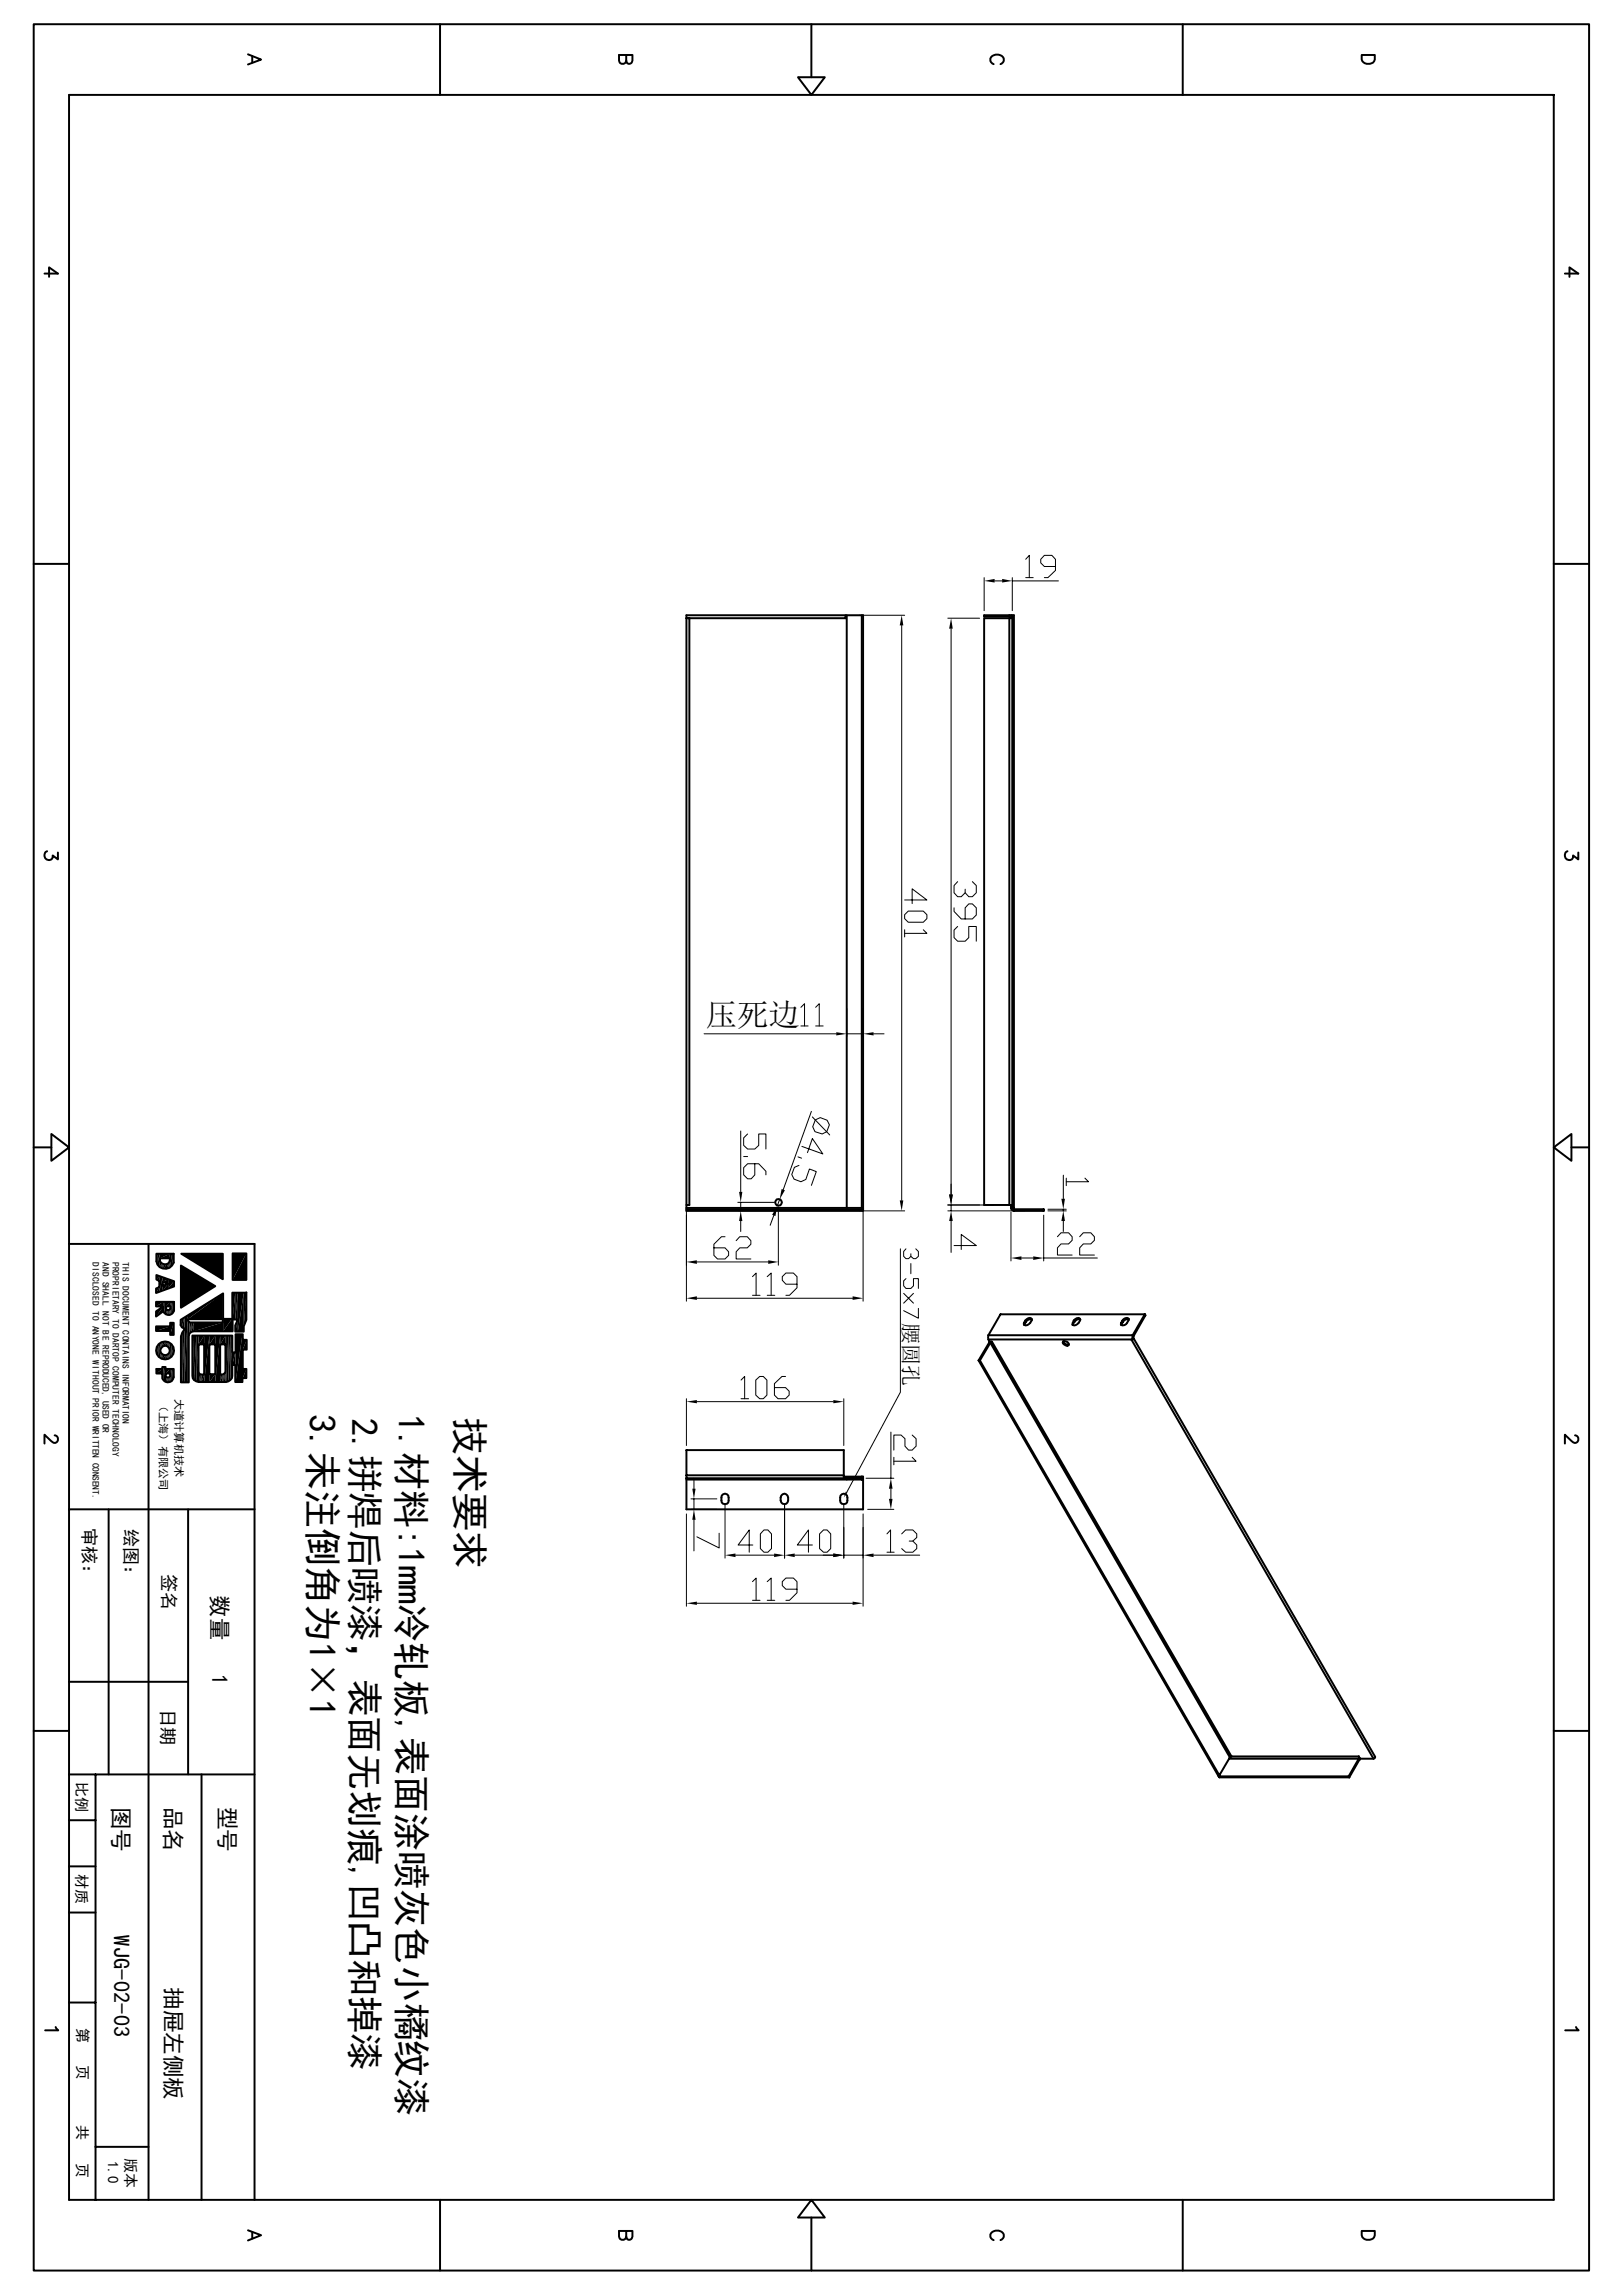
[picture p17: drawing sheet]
<svg xmlns="http://www.w3.org/2000/svg" width="210mm" height="297mm" viewBox="0 0 210 297" stroke-linecap="round" stroke-linejoin="round" font-family="sans-serif">
<defs><g id="words">
<g font-size="4.9">
<text x="40" y="182.9" transform="rotate(90 40 182.9)">3.未注倒角为1×1</text>
<text x="51.5" y="182.9" transform="rotate(90 51.5 182.9)">1.材料:1mm冷轧板,表面涂喷灰色小橘纹漆</text>
<text x="59.1" y="183.3" transform="rotate(90 59.1 183.3)">技术要求</text>
</g>
<text font-size="4.8" x="45.5" y="183.4" transform="rotate(90 45.5 183.4)">2.拼焊后喷漆，表面无划痕,凹凸和掉漆</text>
<text font-size="4.1" x="91.3" y="132.7">压死边</text>
<g font-size="2.9">
<text x="27.4" y="206.3" transform="rotate(90 27.4 206.3)">数量</text>
<text x="27.4" y="216.5" transform="rotate(90 27.4 216.5)">1</text>
<text x="14.6" y="233.7" transform="rotate(90 14.6 233.7)">图号</text>
<text x="21.4" y="233.7" transform="rotate(90 21.4 233.7)">品名</text>
<text x="28.4" y="233.7" transform="rotate(90 28.4 233.7)">型号</text>
<text x="14.7" y="250.4" transform="rotate(90 14.7 250.4)">WJG-02-03</text>
<text x="21.4" y="257" transform="rotate(90 21.4 257)">抽屉左侧板</text>
</g>
<text font-size="2.7" x="116.9" y="171.2" transform="rotate(90 116.9 171.2)">腰圆孔</text>
<g font-size="2.3">
<text x="10.8" y="197.7" transform="rotate(90 10.8 197.7)">审核：</text>
<text x="16.2" y="197.7" transform="rotate(90 16.2 197.7)">绘图：</text>
<text x="21.1" y="203.7" transform="rotate(90 21.1 203.7)">签名</text>
<text x="20.9" y="221.1" transform="rotate(90 20.9 221.1)">日期</text>
</g>
<g font-size="1.9">
<text x="9.9" y="230.5" transform="rotate(90 9.9 230.5)">比例</text>
<text x="9.9" y="242.4" transform="rotate(90 9.9 242.4)">材质</text>
<text x="10" y="262.3" transform="rotate(90 10 262.3)">第</text>
<text x="10" y="267.2" transform="rotate(90 10 267.2)">页</text>
<text x="10" y="274.9" transform="rotate(90 10 274.9)">共</text>
<text x="10" y="279.8" transform="rotate(90 10 279.8)">页</text>
<text x="14" y="279.5" transform="rotate(90 14 279.5)">1.0</text>
<text x="16.3" y="279.1" transform="rotate(90 16.3 279.1)">版本</text>
</g>
<g font-size="1.4">
<text x="20.6" y="181.2" transform="rotate(90 20.6 181.2)">（上海）有限公司</text>
<text x="22.6" y="181" transform="rotate(90 22.6 181)">大道计算机技术</text>
</g>
<g font-size="1.2">
<text x="12" y="163.2" transform="rotate(90 12 163.2)">DISCLOSED TO ANYONE WITHOUT PRIOR WRITTEN CONSENT.</text>
<text x="13.3" y="163.2" transform="rotate(90 13.3 163.2)">AND SHALL NOT BE REPRODUCED, USED OR</text>
<text x="14.6" y="163.2" transform="rotate(90 14.6 163.2)">PROPRIETARY TO DARTOP COMPUTER TECHNOLOGY</text>
<text x="15.8" y="163.2" transform="rotate(90 15.8 163.2)">THIS DOCUMENT CONTAINS INFORMATION</text>
</g>
</g></defs>
<g fill="none" stroke="#000" stroke-width=".25">
<path d="M4.4 3.1h201.2v290.6h-201.2zM8.9 12.3h192.1v272.3h-192.1zM32.1 7l1.7 .7-1.7 .6M32.6 7.3v.8M56.9 3.1v9.2M81 7.1l.1 1a.36 .36 0 0 0 .6 0l.1-1h-1.7v.7a.47 .47 0 0 0 .5 .5 .47 .47 0 0 0 .4-.5M103.3 10h3.4l-1.7 2.3zM105 3.1v6.9M128.6 8.3a.63 .63 0 0 1-.5-.7 .63 .63 0 0 1 .7-.5 .75 .75 0 0 1 .8 .1 .75 .75 0 0 1 .2 .8l-.3 .3M153 3.1v9.2M176.2 7.1h1.7v.6a.91 .91 0 0 1-.9 .6 .91 .91 0 0 1-.8-.6zM5.8 35.4h1.7l-1.2-.8v1.2"/>
<path d="M202.5 35.4h1.7l-1.1-.8v1.2M4.4 72.9h4.5M88.8 79.6h22.9v77h-22.9zM89.2 80v75.9h-.4M109.4 79.6v.4h-20.6M109.6 79.6v76.7M111.5 79.6v76.7M130.6 79.6h.2l.2 .4h-3.7v75.9h3.7M130.6 79.8l.2 .2M130.6 79.6h-3.3v.2h3.3M130.6 79.6v.2M130.6 80v75.9"/>
<path d="M130.8 79.6h.4v76.7h-.4M131 79.6v76.7l.2 .1M201 72.9h4.6M6.1 110.1a.58 .58 0 0 0-.2 .9 .58 .58 0 0 0 .9-.1v-.2l.7 .5v-.9M202.8 110.1a.58 .58 0 0 0-.2 .9 .58 .58 0 0 0 .9-.1v-.2l.7 .5v-.9M4.4 148.4h2.2M6.6 146.7l2.3 1.7-2.3 1.8zM88.8 156.3h22.9M88.8 156.4h22.9M130.8 156.3l.1 .1 .3 .2M130.8 155.9v.4M131.2 156.4h3.8v.2h-3.8"/>
<path d="M131.2 156.4v.2M201 148.4l2.3-1.7v3.5zM203.3 148.4h2.3M8.9 160.9h24v123.7M19.2 160.9v123.7M20.2 171.6h1.8v-.5h.5v1.6h-.5v-.5h-1.8zM20.2 168.4h2.3v1.1a.73 .73 0 0 1-.6 .6 .73 .73 0 0 1-.8-.5l-.9 .7v-.7l.9-.6h-.9zM20.2 164.9l2.3 .8v.7l-2.3 .9v-.6l.4-.2v-.8l-.4-.2zM20.2 162.2h2.3v1.1a1.15 1.15 0 0 1-1.2 .8 1.15 1.15 0 0 1-1.1-.9zM20.2 177.1h.8v-.3h.4v.3h1.1v1a.76 .76 0 0 1-.7 .7 .76 .76 0 0 1-.8-.5v-.6h-.8zM20.7 162.8h1.3a.65 .65 0 0 1-.7 .8 .65 .65 0 0 1-.6-.8zM21 165.8l.8 .3-.8 .2z"/>
<path d="M21.4 177.7h.6v.3l-.2 .2h-.2l-.2-.2zM21.5 169h.6v.2l-.2 .3h-.3l-.1-.3zM23.4 163.7l4.5 2.7-4.5 2.8zM23.5 162.2h5.3v3.3zM24.3 170.6h4.5v.5h-4.2l-.3-.3zM24.9 172.8h5.2v2.2h.4v-2.4h.9v.7h.5v1.3h-.5v2.5h.5v1.2h-.5v.5h-1v-2.2h-.3v1.4a.88 .88 0 0 1-.8 .8h-3.6a.79 .79 0 0 1-.8-.8zM26.4 173.9v3.9h-.3l-.4-.2v-.2v-3.5h.8M27.9 173.9h-.8v3.9h.8v-3.9M29.2 173.9v3.5a.54 .54 0 0 1-.7 .4v-3.9h.7M29.7 172.8v5.9M30.1 162.1h1.8v3.5h-1.8zM31.9 167.2h-1.8v3.4h-1.2v-3.3l-5.5 3.4v.7l.1 .3 .4 .2"/>
<path d="M31.9 167.2v3.5l-.4 .9v.7h-1.1v-.9l.4-.7h-.7v1.5h-5l-.3 .1-.3 .2-.1 .3v6h-1v-5.9l.2-.5 .3-.4-.1-.1M126.6 176h.2M126.6 176l31 53.7h.2l-31-53.7M127.9 172.7v.6M127.9 172.7h18.7M127.9 173.3h18.7M127.9 173.3l.2 .3M128 173.7l-1.4 2.3M128 173.7h.2M128 173.7h.1M128.1 173.6h.3M128.1 173.6l-.1 .1"/>
<path d="M128.1 173.7l-1.3 2.3M128.1 173.7l31 53.6M128.4 173.6h-.2l-.1 .1M128.4 173.6l30.9 53.6M132.5 171.1l.1 .1M132.6 171.2l-.1 .2M132.7 170.8a.55 .55 0 0 1 .8-.2 .75 .75 0 0 1-1 .8v-.3M132.7 170.8l-.2 .3M132.7 170.8l.1 .2M132.8 171l-.2 .2M133.5 170.7a.62 .62 0 0 0-.7 .3M137.5 173.6a.48 .48 0 0 1 .8 .4l-.2 .1a.51 .51 0 0 1-.6-.5z"/>
<path d="M137.6 173.5a.59 .59 0 0 0 .6 .4M138.2 173.9l-.1 .2M138.3 173.9h-.1M138.8 171.1l.1 .1M138.9 171.2l-.1 .2M138.9 170.8a.55 .55 0 0 1 .8-.2 .75 .75 0 0 1-.9 .8v-.3M138.9 170.8l-.1 .3M138.9 170.8l.1 .2M139 171l-.1 .2M139.8 170.7a.62 .62 0 0 0-.8 .3M145.1 171.1l.1 .1M145.2 171.2l-.1 .2"/>
<path d="M145.2 170.8a.53 .53 0 0 1 .8-.2 .76 .76 0 0 1-1 .8l.1-.3M145.2 170.8l-.1 .3M145.2 170.8l.1 .2M145.3 171l-.1 .2M146 170.7a.62 .62 0 0 0-.7 .3M146.4 173.3l31.3 54.2M146.6 172.7v.6M146.6 172.7v.2M146.6 173v.1M146.6 173.1l31.3 54.1v.2l-.2 .1M146.6 173.1v.2M146.6 172.9v.1"/>
<path d="M146.6 173.1h.1M148.1 170h-18.6l-1.6 2.7M148.1 170l-1.5 2.7M148.1 170l.1 .1-1.6 2.8M7.1 185.7l.2 .1a.51 .51 0 0 1-.1 .8h-.4l-1-1v1.1M8.9 195.2h24M14.1 195.2v34.3M24.3 195.2v34.3M88.8 191.4h22.7M88.8 190.8h20.4M88.8 191.2h22.7M93.4 193.5a.47 .47 0 0 1 .5-.3 .47 .47 0 0 1 .4 .5v.4a.47 .47 0 0 1-.5 .5 .47 .47 0 0 1-.5-.5z"/>
<path d="M101.1 193.5l.2-.2a.49 .49 0 0 1 .7 .4v.4a.49 .49 0 0 1-.5 .5 .49 .49 0 0 1-.5-.5zM108.8 193.5a.47 .47 0 0 1 .5-.3 .47 .47 0 0 1 .3 .5v.4a.47 .47 0 0 1-.4 .5 .47 .47 0 0 1-.5-.5zM109.2 191h2.5v4.2h-22.9v-7.6h20.4v3.6M109.6 191.2v.2M111.5 191l.2 .2-.2 .2zM111.5 191.4h.2M203.8 185.7l.2 .1a.51 .51 0 0 1-.1 .8h-.4l-1-1v1.1M8.9 217.6h15.4M4.4 223.9h4.5M8.9 229.5h24M8.9 235.5h3.5M12.4 229.5v55.1"/>
<path d="M26.1 229.5v55.1M157.7 229.8l.1 .1h16.8M157.7 229.8h16.8M159 227.5h16.8M159.1 227.3l-1.4 2.5M159.1 227.3h.1M159.3 227.2l-.2 .1M159.3 227.2h16.5M174.5 229.8l.1 .1M175.8 227.5l.1 .1-.1-.1M175.8 227.2v.3M175.8 227.2l.2 .3h1.7"/>
<path d="M175.8 227.5l-1.3 2.3M175.8 227.5h.1M175.9 227.6l-1.3 2.3M175.9 227.6h.1M176 227.5l-.1 .1M201 223.9h4.6M8.9 259h3.5M8.9 247.4h3.5M8.9 241.4h3.5M7.2 262.2l.3 .4h-1.7M12.4 277.7h6.8M203.9 262.2l.4 .4h-1.8"/>
<path d="M32.1 288.5l1.7 .6-1.7 .7M32.6 288.8v.8M56.9 284.6v9.1M81 288.6l.1 1a.36 .36 0 0 0 .6 0l.1-1h-1.7v.7a.47 .47 0 0 0 .5 .4 .47 .47 0 0 0 .4-.4M105 284.6l1.7 2.3h-3.4zM105 286.9v6.8M128.6 289.8a.63 .63 0 0 1-.5-.8 .63 .63 0 0 1 .7-.5 .75 .75 0 0 1 .8 .2 .75 .75 0 0 1 .2 .8l-.3 .3M153 284.6v9.1M176.2 288.6h1.7v.5a.89 .89 0 0 1-.9 .7 .89 .89 0 0 1-.8-.7z"/>
<circle cx="100.7" cy="155.5" r=".42"/>
<circle cx="21.4" cy="174.7" r=".6"/>
<circle cx="21.4" cy="174.7" r="1.17"/>
</g>
<g fill="none" stroke="#000" stroke-width=".13">
<path d="M111.2 79.6h5.9M122.6 80h4.1M127.3 74.7v4.3M128.7 75.1h1M131 74.7v4.3M131 75.1h5.9M132.7 72.3l.5-.5v2.9M132.7 74.7h1M136.6 73.3h-1.5l-.4-.5v-.5l.4-.5h1l.5 .5v1.5l-1 .9h-.5M116.7 80.9v74.4M123.1 81.3v73.2M117.1 118.3l.4-.4h2l.4 .4v.5l-.4 .5h-2l-.4-.5z"/>
<path d="M117.1 116.4h2.8l-1.9-1.4v1.9M123.4 117.4v.5l1 1h1.4l.5-.5v-1l-.5-.5h-.5l-.4 .5v1.5M123.9 114l-.5 .6v.9l.5 .5h.5l.5-.5M123.9 119.8l-.5 .5v1l.5 .5h1l.4-.5v-1.5h1v2M125.8 114l.5 .6v.9l-.5 .5h-.5l-.4-.5v-.5M91.1 133.7h17.1M103.6 130.3l.5-.5v2.9M103.6 132.7h1M105.5 130.3l.5-.5v2.9M105.5 132.7h1M109.6 130.5v3.6M109.6 133.7h2.1"/>
<path d="M111.7 130.5v3.6M113 133.7h1.4M117.1 120.3v.9M119.5 120.3l.4 .4h-2.8M88.8 156.1v12.2M93.8 160h-.5l-.9 1v1.4l.4 .5h1l.5-.5v-.5l-.5-.5h-1.4M95.5 155.5h4.7M95.5 156.6h4.7M95.8 146.3v7.9M95.8 155.5v1.1M95.8 157.9v1.4M96.2 149.6h.5"/>
<path d="M96.7 146.7l-.5 .5v1l.5 .4h1l.5-.4v-1.5h.9v1.9M97.7 150.5v1.5l-.5 .5h-.5l-.5-.5v-1l.5-.5h1.5l.9 1v.5M100.1 157.2l-.4 1.3M100.7 156.1v7.6M100.9 155.2l-.3 .8M103.3 149.6l.4 .2M103.4 150.7l-.6 .3-.4 .9 .3 .6 .9 .4 .7-.3 .4-1.4 .9 .4-.6 1.7M103.8 148.3l2.7 1-1.4-2-.6 1.8M105 143.8l-3.7 10.1M105.1 144.5l2.3 2.3M105.5 144.9l.6-.3 .9 .3 .3 .6-.3 .9-.6 .3-.9-.3-.3-.6zM111.2 156.6h5.9"/>
<path d="M111.7 156.8v11.5M122.6 156.6h9.9M122.6 155.9h6M123.1 155.9v.7M123.1 157.9v4.1M130.8 156.8v6.3M135 157.2v5.9M135.6 156.6h2.4M135.6 156.4h2.4M136.8 160l.5-.5h1l.4 .5v.4l-.4 .5h-1l-.5 .5v.9h1.9M137.6 152v3.1M137.6 156.4v.2"/>
<path d="M137.6 157.9v1.4M138 152.4v1M139.7 160l.5-.5h.9l.5 .5v.4l-.5 .5h-.9l-.5 .5v.9h1.9M140.4 152.4l.4 .5h-2.8M24.4 170.8v8M24.4 171v7.8M24.9 172.8v5.5M28.9 167.3v4.9M29.2 172.8v6M30.1 172.8l-.1 5.5M30.1 167.2v5M30.5 175v3.8"/>
<path d="M31.4 172.6v5.7M31.4 173.3v5M90.2 167.9h20.1M90.2 163.2h9.2M95.2 160.5l.5-.5h1l.5 .5v.5l-.5 .4h-1l-.5 .5v1h2M95.9 178.5l.5-.4v2.8M97.4 165.1l.4-.4v2.9M97.4 167.6h.9M97.8 178.5l.5-.4h.5l.4 .4v2l-.4 .4h-.5l-.5-.4zM99.3 165.1l.5-.4v2.9M99.3 167.6h.9M101.6 178.1h-.4l-1 .9v1.5l.5 .4h.9l.5-.4v-.5l-.5-.5h-1.4"/>
<path d="M103.1 166.1h-1.4l-.5-.5v-.5l.5-.4h1l.4 .4v1.5l-.9 1h-.5M116.5 161.5v18.6l-6.9 12.9M116.9 167.3l1.3 1.3M117.2 161.5l-.3 .4v.6l.3 .3h.4l.3-.3M117.2 165.4l-.3 .3v.6l.3 .4h.7l.3-.4v-.9h.6v1.3M117.9 163.4v1.4M118.2 167.3l-1.3 1.3M118.5 161.5l.3 .4v.6l-.3 .3h-.3l-.3-.3v-.3M118.8 169.2v1.3l-1.9-1M123.4 161.1h2.9l-1.9-1.4v1.9M132.2 162.7h1.5M135 162.7h7"/>
<path d="M88.8 180.9v6.1M88.8 195.8v12M89.4 195.2h3.4M89.4 193.9h3.4M89.8 191.2v1.4M89.8 193.9v1.3M89.8 196.6v4M90.2 181.3h17.6M93 198.3v1.9l-2.8-1.4M93.8 194.6v6.9M95.9 180.9h1M97.4 199.9h-1.9l1.4-2v2.9"/>
<path d="M98.8 197.9h.6l.4 .5v1.9l-.4 .5h-.6l-.4-.5v-1.9zM101.5 194.6v6.9M105.1 199.9h-1.9l1.4-2v2.9M106.6 197.9h.4l.5 .5v1.9l-.5 .5h-.4l-.6-.5v-1.9zM109.2 180.9v6.1M109.2 194.6v6.9M111.7 195.8v12M112.1 191.2h3.6M112.3 195.2h3.4M114.8 198.4l.4-.5v2.9M115.3 185.3v5.9M115.3 192.6v1.3"/>
<path d="M115.7 188.5v1M116.7 198.4l.5-.5h.9l.5 .5v.5l-.5 .4h-.5M118 185.6l.5 .5v1l-.5 .5h-.4l-.5-.5v-1l-.5-.5h-.9v2M118 188.5l.5 .5h-2.8M118.1 199.3l.5 .6v.4l-.5 .5h-.9l-.5-.5M90.2 207.4h20.1M95.2 201.2h5M97.4 204.6l.4-.5v2.9M97.4 207h.9M99.3 204.6l.5-.5v2.9M99.3 207h.9M102.8 201.2h5"/>
<path d="M103.1 205.6h-1.4l-.5-.5v-.5l.5-.5h1l.4 .5v1.4l-.9 1h-.5M109.2 201.2h2.5M113 201.2h6M114.8 200.8h.9"/>
</g>
<g fill="#000">
<path d="M127.3 75.1l1.4-.2v.5zM129.7 74.9l1.3 .2-1.3 .3zM116.7 79.6l.2 1.3h-.5zM123.1 80l.2 1.3h-.5zM108.2 133.5l1.4 .2-1.4 .2zM111.7 133.7l1.3-.2v.4zM95.8 156.6l.3 1.3h-.5zM95.6 154.2h.5l-.3 1.3zM100.6 156l-.3 1.3-.4-.2zM101.1 153.8l.5 .2-.7 1.2zM116.4 155.3h.5l-.2 1.3zM122.8 154.5h.5l-.2 1.4z"/>
<path d="M123.1 156.6l.2 1.3h-.5zM137.6 156.6l.2 1.3h-.5zM137.3 155.1h.5l-.2 1.3zM20.3 174.2v.9l-.1-.4zM20.2 162.2h.2l-.2 1zM20.4 162.2v1.4l-.2-.4zM20.5 173.9l-.2 1.2v-.9zM20.5 173.9v1.6l-.2-.4zM20.2 164.9l.4 .2-.4 .4zM20.6 165.1v.6l-.4-.2zM20.2 166.7l.4-.2-.4 .8zM20.6 166.5v.6l-.4 .2z"/>
<path d="M20.4 162.2h.3l-.3 1.4zM20.7 162.2v1.7l-.3-.3zM20.7 162.2v1.7zM20.5 173.9l.2-.2-.2 1.8zM20.7 173.7v2l-.2-.2zM20.7 174.7l.1 .3-.1 .7zM20.8 175v.7h-.1zM20.7 173.7h.1l-.1 1zM20.8 173.7l-.1 1zM20.7 163.2l.2 .2-.2 .5zM20.9 163.4v.6l-.2-.1zM20.8 175l.1 .1-.1 .6z"/>
<path d="M20.9 175.1v.7l-.1-.1zM20.8 173.7l.1-.1-.1 .8zM20.9 173.6v.7l-.1 .1zM21 176.8v.9zM20.2 177.1h.8l-.8 .6zM20.2 177.7l.8-.6v.6zM20.9 163.4l.1 .1-.1 .5zM21 163.5v.6l-.1-.1zM21 165.2v1.8l-.4 .1zM20.9 175.1l.2 .1-.2 .6zM21.1 175.2v.6h-.2zM20.9 173.6h.2l-.2 .7z"/>
<path d="M21.1 173.6v.6l-.2 .1zM21.1 169v.6zM20.2 168.4h.9l-.9 .6zM20.2 169l.9-.6v.6zM20.2 169.6l.9-.6-.9 1.3zM21.1 169v.6l-.9 .7zM21 176.8h.2l-.2 1.5zM21.2 176.8v1.8l-.2-.3zM21 163.5h.2l-.2 .6zM21.2 163.5v.6h-.2zM21.1 168.4h.2l-.2 1.2zM21.3 168.4v1.4l-.2-.2z"/>
<path d="M21.1 175.2l.3 .1-.3 .5zM21.4 175.3v.6l-.3-.1zM21.1 173.6l.3-.1-.3 .7zM21.4 173.5v.6l-.3 .1zM21.2 176.8h.2l-.2 1.8zM21.4 176.8v1.9l-.2-.1zM21.4 177.1v1.7zM21.4 176.8v1.9zM21.4 176.8v2zM21.5 168.4v1.6zM21.3 168.4h.2l-.2 1.4zM21.5 168.4v1.6l-.2-.2z"/>
<path d="M21.5 163.5v.6zM21.2 163.5h.3l-.3 .6zM21.5 163.5v.6h-.3zM21.4 178l.2 .2-.2 .6zM21.6 178.2v.6h-.2zM21.5 169.2l.1 .3-.1 .5zM21.6 169.5v.6l-.1-.1zM21.4 175.3l.3-.1-.3 .7zM21.7 175.2v.6l-.3 .1zM21.4 173.5l.3 .1-.3 .5zM21.7 173.6v.6l-.3-.1zM21.6 178.2h.1l-.1 .6z"/>
<path d="M21.7 178.2v.6h-.1zM21.6 169.5h.1l-.1 .6zM21.7 169.5v.6h-.1zM21 166.3l.8-.2-.8 .9zM21.8 166.1v.6l-.8 .3zM21 165.2l.8 .3-.8 .3zM21 165.8l.8-.3v.6zM21.5 163.5l.3-.1-.3 .7zM21.8 163.4v.6l-.3 .1zM21.8 175.1l-.1 .7v-.6zM21.8 175.1v.7h-.1zM21.7 173.6h.1l-.1 .6z"/>
<path d="M21.8 173.6v.7l-.1-.1zM21.7 178.2h.1l-.1 .6zM21.8 178.2v.6h-.1zM21.7 169.5h.2l-.2 .6zM21.9 169.5v.6h-.2zM21.8 175.1l.1-.1-.1 .8zM21.9 175v.7l-.1 .1zM21.8 173.6l.1 .1-.1 .6zM21.9 173.7v.7l-.1-.1zM21.9 163.2l-.1 .8v-.6zM21.9 163.2v.8h-.1zM22 163.1l-.1 .9z"/>
<path d="M20.7 162.2h1.3l-1.3 .6zM20.7 162.8l1.3-.6v.6zM21.9 169.5l.1-.1-.1 .7zM22 169.4v.7h-.1zM22 174.7l-.1 1zM22 174.7v1h-.1zM21.9 173.7h.1l-.1 .7zM22 173.7v1l-.1-.3zM22 178.1l-.2 .7v-.6zM22 178.1v.7h-.2zM22 171.1v1.1zM20.2 171.6h1.8l-1.8 .6z"/>
<path d="M20.2 172.2l1.8-.6v.6zM22 178.1v.7zM22 178v.8zM21.4 177.1h.6l-.6 .6zM21.4 177.7l.6-.6v.6zM22.1 169.2l-.1 .9v-.7zM22.1 169.2v.9h-.1zM21.5 168.4h.6l-.6 .6zM21.5 169l.6-.6v.6zM22 173.7l.2 .2-.2 1.8zM22.2 173.9v1.6l-.2 .2zM22.1 168.4h.1l-.1 1.7z"/>
<path d="M22.2 168.4v1.6l-.1 .1zM22 177.1h.2l-.2 1.7zM22.2 177.1v1.5l-.2 .2zM22 162.2h.3l-.3 1.8zM22.3 162.2v1.5l-.3 .3zM22.2 168.4h.2l-.2 1.6zM22.4 168.4v1.4l-.2 .2zM22.2 177.1h.2l-.2 1.5zM22.4 177.1v1.3l-.2 .2zM22.2 173.9l.2 .3-.2 1.3zM22.4 174.2v.9l-.2 .4zM22.3 162.2h.2l-.2 1.5z"/>
<path d="M22.5 162.2v1.1l-.2 .4zM22 171.1h.5l-.5 1.6zM22.5 171.1v1.6h-.5zM22.4 177.1h.1l-.1 1.3zM22.5 177.1v1l-.1 .3zM21.8 165.5l.7 .2-.7 1zM22.5 165.7v.7l-.7 .3zM22.4 168.4h.1l-.1 1.4zM22.5 168.4v1.1l-.1 .3zM22.4 174.2l.1 .5-.1 .4zM23.4 170.7l.1-.1-.1 .8zM23.5 170.6v1.1l-.1-.3z"/>
<path d="M23.5 170.6l.3-.2-.3 1.3zM23.8 170.4v1.5l-.3-.2zM23.9 170.4l-.1 1.5zM24.4 171l.1 .1-.1 1.7zM24.5 171.1v1.4l-.1 .3zM24.5 171.1v1.4zM24.6 171.1l-.1 1.4zM24.6 171.1h.2l-.2 1.4zM24.8 171.1v1.2l-.2 .2zM24.8 171.1h.3l-.3 1.2zM25.1 171.1v1.1l-.3 .1zM25.7 177.4v1.4z"/>
<path d="M25.7 177.6v1.2zM25.7 177.6l.2 .2-.2 1zM25.9 177.8v1h-.2zM25.9 177.8h.2l-.2 1zM26.1 177.8v1h-.2zM26.1 177.8h.3l-.3 1zM26.4 177.8v1h-.3zM25.7 172.8h.7l-.7 1.1zM26.4 172.8v1.1h-.7zM26.4 172.8h.7l-.7 6zM27.1 172.8v6h-.7zM27.1 177.8h.8l-.8 1z"/>
<path d="M27.9 177.8v1h-.8zM27.1 172.8h.8l-.8 1.1zM27.9 172.8v1.1h-.8zM23.4 163.7l4.5 2.7-4.5 2.8zM27.9 172.8h.6l-.6 6zM28.5 172.8v6h-.6zM28.5 177.8h.3l-.3 1zM28.8 177.8v1h-.3zM28.8 170.6v1.6zM25.1 171.1h3.7l-3.7 1.1zM25.1 172.2l3.7-1.1v1.1zM24.3 170.1l4.5-2.8-4.5 3.3z"/>
<path d="M24.3 170.6l4.5-3.3v3.3zM23.5 162.2h5.3v3.3zM28.8 177.8l.2-.1-.2 1.1zM29 177.7v1.1h-.2zM29 177.7l.1-.1-.1 1.2zM29.1 177.6v1.2h-.1zM29.2 177.4l-.1 1.4zM28.5 172.8h.7l-.7 1.1zM29.2 172.8v1.1h-.7zM28.9 170.6h1.1l-1.1 1.6zM30 170.6v1.6h-1.1zM30 170.6v1.6z"/>
<path d="M30.1 170.6l-.1 1.6zM30.1 175h.3l-.3 1.6zM30.4 175v1.6h-.3zM30.8 170.7l-.4 1.6v-.9zM30.8 170.7v1.6h-.4zM30.5 172.6h.9l-.9 6.2zM31.4 172.6v6.2h-.9zM30.8 167.2h.7l-.7 5.1zM31.5 167.2v5.1h-.7zM30.1 162.1h1.8l-1.8 3.5zM31.9 162.1v3.5h-1.8zM31.4 177.1h.5l-.5 1.2z"/>
<path d="M31.9 177.1v1.2h-.5zM31.4 173.3h.5l-.5 1.3zM31.9 173.3v1.3h-.5zM88.8 167.9l1.4-.2v.4zM88.8 163.2l1.4-.2v.5zM99.4 163l1.3 .2-1.3 .3zM110.3 167.7l1.4 .2-1.4 .2zM130.8 162.7l1.4-.2v.5zM133.7 162.5l1.3 .2-1.3 .3zM89.6 192.6h.4l-.2 1.3zM89.8 195.2l.2 1.4h-.4zM88.8 181.3l1.4-.2v.4z"/>
<path d="M107.8 181.1l1.4 .2-1.4 .2zM109.4 193l.2 .1-.4 .6zM115 193.9h.5l-.2 1.3zM115.3 191.2l.2 1.4h-.5zM88.8 207.4l1.4-.2v.4zM93.8 201.2l1.4-.2v.4zM100.2 201l1.3 .2-1.3 .2zM101.5 201.2l1.3-.2v.4zM107.8 201l1.4 .2-1.4 .2zM110.3 207.2l1.4 .2-1.4 .2zM111.7 201.2l1.3-.2v.4z"/>
</g>
<path d="M30.3 167.2v3.5M30.6 167.2v3.5M31.7 167.2v4.4" fill="none" stroke="#000" stroke-width=".34"/>
<path d="M20.8 165.1v2M24.1 170.1v8.7" fill="none" stroke="#000" stroke-width=".42"/>
<path d="M23.7 172v6.8M25.3 172.8v5.9M25.5 172.8v6M29.4 172.8v6" fill="none" stroke="#000" stroke-width=".3"/>
<path d="M23.5 172.4v6.4M25 172.8v5.7" fill="none" stroke="#000" stroke-width=".17"/>
<path d="M29.9 172.8v5.7" fill="none" stroke="#000" stroke-width=".21"/>
<use href="#words"/>
</svg>
